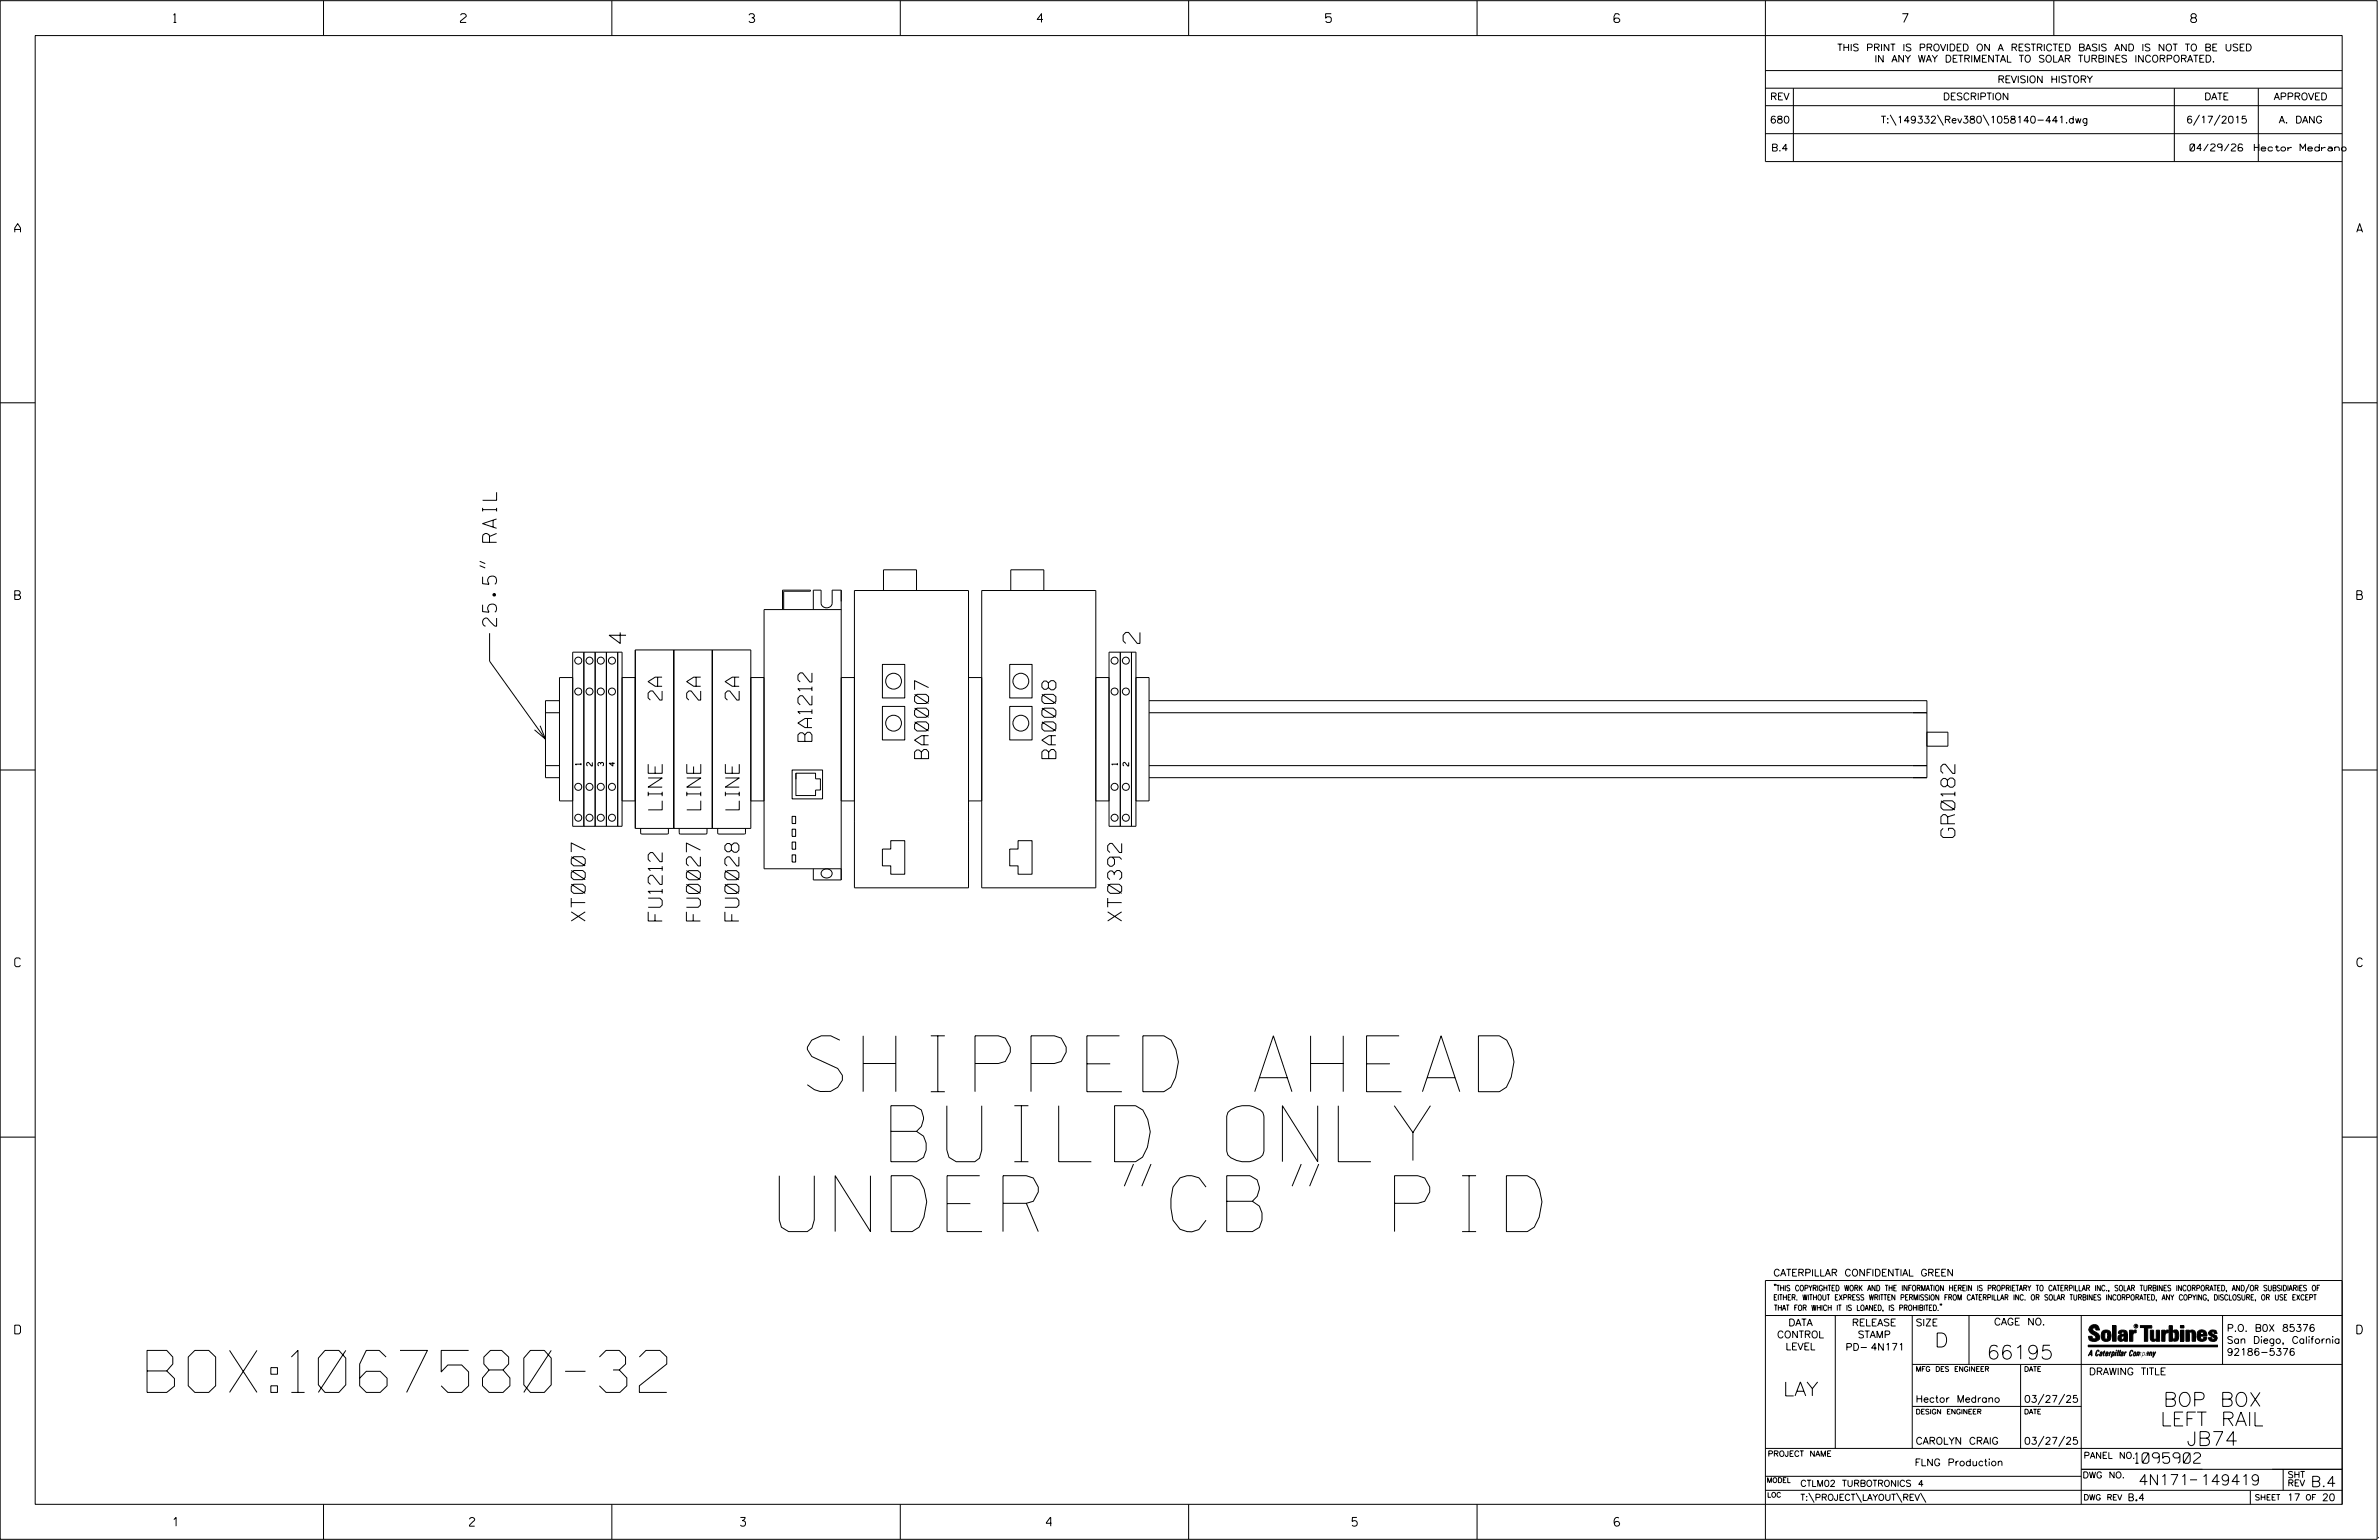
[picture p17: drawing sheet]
<svg xmlns="http://www.w3.org/2000/svg" width="864mm" height="559mm" viewBox="0 0 864 559" stroke-linecap="round" stroke-linejoin="round" font-family="sans-serif">
<defs><g id="words">
<g font-size="20.3">
<text x="293" y="396.1">SHIPPED AHEAD</text>
<text x="323.4" y="421.5">BUILD ONLY</text>
<text x="282.9" y="446.9">UNDER &quot;CB&quot; PID</text>
</g>
<text font-size="15.2" x="53.4" y="505.3">BOX:1067580-32</text>
<g font-size="6.1">
<text x="227.3" y="233.5" transform="rotate(-90 227.3 233.5)">4</text>
<text x="413.8" y="233.5" transform="rotate(-90 413.8 233.5)">2</text>
</g>
<g font-size="5.1">
<text x="180.3" y="227.2" transform="rotate(-90 180.3 227.2)">25.5&quot; RAIL</text>
<text x="240.3" y="254" transform="rotate(-90 240.3 254)">2A</text>
<text x="254.3" y="254" transform="rotate(-90 254.3 254)">2A</text>
<text x="268.3" y="254" transform="rotate(-90 268.3 254)">2A</text>
<text x="294.8" y="269" transform="rotate(-90 294.8 269)">BA1212</text>
<text x="337.1" y="275.3" transform="rotate(-90 337.1 275.3)">BA0007</text>
<text x="383.3" y="275.3" transform="rotate(-90 383.3 275.3)">BA0008</text>
<text x="240.4" y="293.9" transform="rotate(-90 240.4 293.9)">LINE</text>
<text x="254.4" y="293.9" transform="rotate(-90 254.4 293.9)">LINE</text>
<text x="268.4" y="293.9" transform="rotate(-90 268.4 293.9)">LINE</text>
<text x="709.6" y="303.9" transform="rotate(-90 709.6 303.9)">GR0182</text>
<text x="212.5" y="334.2" transform="rotate(-90 212.5 334.2)">XT0007</text>
<text x="240.4" y="334.2" transform="rotate(-90 240.4 334.2)">FU1212</text>
<text x="254.2" y="334.2" transform="rotate(-90 254.2 334.2)">FU0027</text>
<text x="268.2" y="334.2" transform="rotate(-90 268.2 334.2)">FU0028</text>
<text x="407.2" y="334.2" transform="rotate(-90 407.2 334.2)">XT0392</text>
<text x="702.3" y="488.8">D</text>
<text x="721.2" y="493.2">66195</text>
<text x="647.3" y="506.5">LAY</text>
<text x="785.3" y="510.3">BOP BOX</text>
<text x="784.3" y="517.4">LEFT RAIL</text>
<text x="793.8" y="524.5">JB74</text>
</g>
<g font-size="3.8">
<text x="775.1" y="531">1095902</text>
<text x="776.3" y="538.9">4N171</text>
<text x="798.8" y="538.9">149419</text>
<text x="838.8" y="539.5">B.4</text>
</g>
<g font-size="3.2">
<text x="63" y="8.2">1</text>
<text x="167.2" y="8.2">2</text>
<text x="271.8" y="8.2">3</text>
<text x="376.5" y="8.2">4</text>
<text x="481.2" y="8.2">5</text>
<text x="690.6" y="8.2">7</text>
<text x="795.3" y="8.2">8</text>
<text x="5.4" y="84.3">A</text>
<text x="855.5" y="84.3">A</text>
<text x="5.4" y="217.5">B</text>
<text x="855.6" y="217.5">B</text>
<text x="5.4" y="350.8">C</text>
<text x="855.6" y="350.8">C</text>
<text x="5.4" y="484">D</text>
<text x="855.6" y="484">D</text>
<text x="62.8" y="553.8">1</text>
<text x="170.4" y="553.8">2</text>
<text x="268.8" y="553.8">3</text>
<text x="379.8" y="553.8">4</text>
<text x="490.8" y="553.8">5</text>
<text x="585.9" y="553.8">6</text>
</g>
<g font-size="2.5">
<text x="666.9" y="18.5">THIS PRINT IS PROVIDED ON A RESTRICTED BASIS AND IS NOT TO BE USED</text>
<text x="680.5" y="22.6">IN ANY WAY DETRIMENTAL TO SOLAR TURBINES INCORPORATED.</text>
<text x="725.1" y="30">REVISION HISTORY</text>
<text x="642.6" y="36.3">REV</text>
<text x="705.3" y="36.3">DESCRIPTION</text>
<text x="800.2" y="36.3">DATE</text>
<text x="825.4" y="36.3">APPROVED</text>
<text x="642.5" y="44.7">680</text>
<text x="682.8" y="44.7">T:\149332\Rev380\1058140-441.dwg</text>
<text x="793.6" y="44.7">6/17/2015</text>
<text x="827.3" y="44.7">A. DANG</text>
<text x="643" y="54.8">B.4</text>
<text x="795" y="54.8">04/29/26</text>
<text x="818.3" y="54.8">Hector Medrano</text>
<text x="643.8" y="463">CATERPILLAR CONFIDENTIAL GREEN</text>
<text x="645.1" y="485.5">CONTROL</text>
<text x="649.2" y="481.1">DATA</text>
<text x="672.3" y="481.1">RELEASE</text>
<text x="674.4" y="485.5">STAMP</text>
<text x="695.4" y="481.1">SIZE</text>
<text x="723.8" y="480.8">CAGE NO.</text>
<text x="808.4" y="483.1">P.O. B0X 85376</text>
<text x="648.2" y="489.8">LEVEL</text>
<text x="669.9" y="490">PD- 4N171</text>
<text x="808.4" y="487.5">San Diego, California</text>
<text x="808.4" y="491.8">92186-5376</text>
<text x="758.3" y="498.9">DRAWING TITLE</text>
<text x="695.4" y="508.9">Hector Medrano</text>
<text x="734.8" y="508.9">03/27/25</text>
<text x="695.4" y="524.1">CAROLYN CRAIG</text>
<text x="734.8" y="524.1">03/27/25</text>
<text x="695" y="531.9">FLNG Production</text>
<text x="772.8" y="544.6">B.4</text>
<text x="830.2" y="544.6">17</text>
<text x="842.9" y="544.6">20</text>
</g>
<g font-size="2.3">
<text x="756.4" y="529.2">PANEL NO.</text>
<text x="653.5" y="539.4">CTLM02 TURBOTRONICS 4</text>
<text x="756" y="536.3">DWG NO.</text>
<text x="830.4" y="539.3">REV</text>
<text x="830.4" y="536.2">SHT</text>
<text x="653.5" y="544.5">T:\PROJECT\LAYOUT\REV\</text>
</g>
<g font-size="2">
<text x="210.9" y="277.6" transform="rotate(-90 210.9 277.6)">1</text>
<text x="215" y="278" transform="rotate(-90 215 278)">2</text>
<text x="219.1" y="278" transform="rotate(-90 219.1 278)">3</text>
<text x="223.2" y="278" transform="rotate(-90 223.2 278)">4</text>
<text x="405.6" y="277.6" transform="rotate(-90 405.6 277.6)">1</text>
<text x="409.7" y="278" transform="rotate(-90 409.7 278)">2</text>
<text x="643.8" y="468.4">&quot;THIS COPYRIGHTED WORK AND THE INFORMATION HEREIN IS PROPRIETARY TO CATERPILLAR INC., SOLAR TURBINES INCORPORATED, AND/OR SUBSIDIARIES OF</text>
<text x="643.8" y="471.8">EITHER. WITHOUT EXPRESS WRITTEN PERMISSION FROM CATERPILLAR INC. OR SOLAR TURBINES INCORPORATED, ANY COPYING, DISCLOSURE, OR USE EXCEPT</text>
<text x="644" y="475.6">THAT FOR WHICH IT IS LOANED, IS PROHIBITED.&quot;</text>
<text x="641.7" y="528.5">PROJECT NAME</text>
<text x="756.3" y="544.3">DWG REV</text>
<text x="818.5" y="544.3">SHEET</text>
<text x="836.9" y="544.3">OF</text>
</g>
<g font-size="1.8">
<text x="695.4" y="497.6">MFG DES ENGINEER</text>
<text x="734.8" y="497.6">DATE</text>
<text x="695.4" y="513.1">DESIGN ENGINEER</text>
<text x="734.8" y="513.1">DATE</text>
<text x="641.3" y="538">MODEL</text>
<text x="641.5" y="543.3">LOC</text>
</g>
<text font-size=".9" x="775.1" y="481.7">R</text>
</g></defs>
<g fill="none" stroke="#000" stroke-width=".36">
<path d="M.1 .2h862.8v558.4h-862.8zM12.8 12.9h837.4v533h-837.4zM117.4 .2v12.7M222.1 .2v12.7M326.8 .2v12.7M431.5 .2v12.7M536.2 .2v12.7M587.9 5.5l-.5-.5h-1l-.5 1v1.7l.5 .4h1l.6-.4v-.6l-.6-.5h-1l-.5 .5M640.9 .2v58.4h209.3M745.6 .2v12.7M640.9 25.6h209.3M640.9 32h209.3"/>
<path d="M640.9 38.3h209.3M651 32v26.6M789.3 32v26.6M819.8 32v26.6M640.9 48.5h209.3M686.2 41.7l2.1 3.8M703.3 41.7l2.2 3.8M719.9 41.7l2.1 3.8M798.4 41.7l-2.1 3.8M805.9 41.7l-2.1 3.8M.1 146.2h12.7M850.2 146.2h12.7"/>
<path d="M174.1 205.2l2 .9M174.1 203.7l2 .8M320.7 214.3v-7.5h12v7.5M366.9 214.3v-7.5h12v7.5M177.7 229.8v10.1l20.3 28.3M207.9 236.6h17.9v63.2h-17.9zM211.9 236.6v63.2M216 236.6v63.2M220.1 236.6v63.2M224.2 236.6v63.2M230.6 235.8h42v64.8h-42zM244.6 235.8v64.8"/>
<path d="M258.6 235.8v64.8M284.5 221.2v-6.7h9.7v-.4h-10.1v7.1M295.2 221.2v-7.1h2.9v4.8a2.04 2.04 0 0 0 2 1.7 2.04 2.04 0 0 0 2-1.7v-4.8h3.3v105.2h-10.2v-4.1M305.4 221.2h-28v94h28M402.6 236.6h9.8v63.2h-9.8zM406.7 236.6v63.2M410.7 236.6v63.2M198 258.6h5.1M203.1 254.2h-5.1v28h5.1M207.9 245.9h-4.8v44.7h4.8M225.8 245.9h4.8M272.6 245.9h4.8"/>
<path d="M305.4 245.9h4.8v76.3h41.4v-76.3h4.8v76.3h41.4v-76.3h4.8M320.3 256.3h8.1v12.2h-8.1zM320.3 241.1h8.1v12.2h-8.1zM366.5 256.3h8.1v12.2h-8.1zM366.5 241.1h8.1v12.2h-8.1zM412.4 245.9h4.7v44.7h-4.7M417.1 254.2h282.4v28h-282.4M417.1 258.6h282.4M.1 279.4h12.7M196.1 263.3l1.9 4.9-4-3.4M198 277.8h5.1M287.5 279.4h11.1v10.5h-11.1z"/>
<path d="M310.2 268.2v-53.9h41.4v53.9M356.4 268.2v-53.9h41.4v53.9M417.1 277.8h282.4M699.5 265.7h7.6v5.1h-7.6M850.2 279.4h12.7M225.8 290.6h4.8M272.6 290.6h4.8M287.5 296.2h1.3v2.6h-1.3zM288.9 280.6v8.1h7.2v-2h1.7v-4.1h-1.7v-2h-7.2v2.1M305.4 290.6h4.8M351.6 290.6h4.8M397.8 290.6h4.8"/>
<path d="M232.6 300.6v1.6l.4 .4h9.3l.3-.4v-1.6M246.6 300.6v1.6l.3 .4h9.3l.4-.4v-1.6M260.5 300.6v1.6l.4 .4h9.3l.4-.4v-1.6M287.5 300.9h1.3v2.6h-1.3zM287.5 305.5h1.3v2.7h-1.3zM287.5 310.2h1.3v2.6h-1.3zM298.4 316a1.91 1.91 0 0 1 2.5-.6 1.91 1.91 0 0 1 .8 2.5 1.98 1.98 0 0 1-2.3 .6 1.98 1.98 0 0 1-1.2-2.2zM323.4 305h5v12.2h-5v-3h-3.1v-6.1h3.1zM369.6 305h5v12.2h-5v-3h-3.1v-6.1h3.1zM.1 412.6h12.7M850.2 412.6h12.7M411.5 422.4l-3.4 8"/>
<path d="M417.8 422.4l-3.3 8M472.4 422.4l-3.3 8M478.7 422.4l-3.3 8M640.9 477.3h209.3M644.2 466.1l-.1 .4M644.7 466.1l-.2 .4M666.2 477.3v48.3M694.2 477.3v48.3M704.4 473.3l-.1 .4M704.8 473.3l-.1 .4M714.8 477.3v17.8M755.5 477.3v68.6"/>
<path d="M806.8 477.3v17.8M816.5 466l-1.4 3.1M850.2 464.6h-209.3v94M850.2 464.8v81.1M694.2 495.1h156M733.5 495.1v30.5M758.6 481.4a2.02 2.02 0 0 1 3.1-.1l.5 1.3h-1.3l-.2-.6-.4-.2-.6 .1-.1 .4 .4 .7a2.46 2.46 0 0 1 2.2 2.9 2.83 2.83 0 0 1-3.8 .3l-.3-1.3h1.3l.2 .7 .6 .3 .5-.2 .2-.5-.4-.6-1.9-1.2-.4-.9zM759.2 491.3h-.7l.7-1.2v1.9h.2l-.1-2.1-1.3 2.1 .5-.5h.7M761.3 490l.3-.2 .4 .3-.1 .3-.3-.4-.4 .3-.3 1.6h.4l.4-.5-.3 .6-.4 .1-.3-.4zM762.6 490.6l.5-.1-.1 1.4h-.9a.74 .74 0 0 1 .9-.8l-.3 .7-.5 .1 .2-.5 .6-.2v-.5l-.7 .2zM763 483.2a2.17 2.17 0 0 1 3.1 0l.3 1.4-.3 1.5a2.17 2.17 0 0 1-3.1 0l-.3-1.5zM763.6 490.5l.4-.4 .2 .6h-.3l-.3 .9 .2 .4-.3-.1z"/>
<path d="M764.1 483.7l.5-.4 .4 .3v2.2l-.4 .2-.5-.2zM764.6 491.1l.6 .2v-.7l-.4-.1-.4 .6-.1 .8h.6M764.6 491.1l-.1 .8h.4M764.6 482.6v.8M764.8 490.7l.4 .1v.3h-.6zM765 491.5l-.1 .4zM766 490.5l-.5 1.5zM766 490.8l.4-.3-.4 .4M766.9 481h1.3v5.7h-1.3zM767 490.8l.5 .1-.3 .8-.4 .2zM767.3 490.5h-.5l-.5 2M767.3 490.5a.8 .8 0 0 1 .2 1 .8 .8 0 0 1-.9 .4l-.1 .6"/>
<path d="M767.3 490.5l-.1 .2M768.1 490.5l-.4 1.5zM768.2 489.9h.3l-.1 .2h-.2zM769 489.9l-.5 2.1zM769.7 489.9l-.6 2.1zM770.1 491.4l.5-.3-.5 .8zM770.4 491.9h.1M770.6 491.1l.1-.4-.7 .2 .1-.3 .6-.1 .2 .3-.5 1.1M770.6 491.1a.74 .74 0 0 0-.8 .8h.6M771 484.8h-.7l-.3 .6 .4 .7 .5-.3 .1-2.4h-.8l-.1 .4h-1.2a1.71 1.71 0 0 1 1.8-1.3 1.71 1.71 0 0 1 1.6 1.4v2.8h-1.1l-.1-.6M771 484.2l-1.5 .1a1.41 1.41 0 0 0 0 2.4l.5 .1 1.1-.7M771.2 486.1h-.1"/>
<path d="M771.4 490.5l.1 .3 .4-.3-.9 1.5zM771.5 490.8h.1M773 482.7h1.2v.5l.5-.5 .7-.1v1h-.6l-.5 .4-.1 2.7h-1.2zM773.3 490.3l.6-.4 .4 .2-.1 .4-.3-.4a1.28 1.28 0 0 0-.5 1.8l.6-.4-.1 .4-.8 .1zM774.7 490.8l.5-.3a.88 .88 0 0 1 .2 .9 .88 .88 0 0 1-.7 .7l-.2-.2zM774.8 490.9h.5l-.3 1h-.3l-.2-.2zM775.2 490.5l-.1 .2M776.8 481h4.3v.9h-1.5v4.8h-1.3M776.8 490.6l-.8 .2v-.3l-.4 1.5 .8-1.3v1.3l.3-1.2M779.3 491.1h.4M779.6 490.5h.3l-.3 1.4M779.6 490.7h.2l-.1 .4"/>
<path d="M779.7 491.1l-.1 .4M779.7 491.1l-.4 .2M780.1 492l.4-1.5 .1 .3 .3-.3 .3 .2-.3 1.3v-1.3l-.7 1.3M780.6 482.7h1.2v2.7l.1 .4 .4 .3 .4-.7v-2.7h1.2l.1 4h-1.3v-.5l-1.1 .6-.7-.3-.3-.7zM781.6 492.5l1-2-.8 1.3-.2-1.3-.2 2M784.7 482.7h1.2v.5l.5-.5 .7-.1v1h-.5l-.6 .4-.1 2.7h-1.2zM787.4 481h1.2v2a1.4 1.4 0 0 1 2.2 .2l.1 1.4-.4 1.9-1.5 .1-.4-.5v-1l.5 .9 .5-.3v-2.1l-.5-.4-.5 .7v2.8h-1.2zM791.5 482.7h1.3v4h-1.3zM791.5 481h1.3v.9h-1.3zM793.5 482.7h1.3v.4l.7-.5 1.1 .2 .4 .6v3.3h-1.2l-.3-3.4-.7 .2v3.2h-1.3zM794.8 483.1h.1M797.7 483.2a1.92 1.92 0 0 1 2.4-.5 1.92 1.92 0 0 1 1 2.1h-2.3v.8l.6 .5 .5-.3v-.5h1.2a1.83 1.83 0 0 1-2.1 1.4 1.83 1.83 0 0 1-1.5-2.1z"/>
<path d="M798.8 484.2v.6M799.1 483.4h.6l.2 .8h-1.1zM804.6 482.9a1.84 1.84 0 0 0-2.9 .8 3.3 3.3 0 0 0 2.2 1.9l-.5 .5-.4-.3-.1-.4h-1.2l.1 .6a1.92 1.92 0 0 0 2.9 .4M804.9 483.8h-1.2l-.2-.6-.5 .1-.1 .3 .1 .3 1.8 .9M805.1 488.1h-47.1v.6h47.1M694.2 510.3h61.3M742 505.8l-2.2 3.9M749.5 505.8l-2.2 3.9M640.9 525.6h209.2M640.9 535.7h114.6M742 521.1l-2.2 3.8M749.5 521.1l-2.2 3.8"/>
<path d="M755.5 533.2h94.7M795 537h2.6M828.8 533.2v7.6M117.4 545.9v12.7M222.1 545.9v12.7M326.8 545.9v12.7M431.5 545.9v12.7M536.2 545.9v12.7M640.9 540.8h209.3M656.6 541.7l2 3.5M673.8 541.7l1.9 3.5M688.4 541.7l2 3.5"/>
<path d="M697.2 541.7l1.9 3.5M816.9 541v4.9M863.5 558h.1"/>
<circle cx="209.9" cy="239.7" r="1.28"/>
<circle cx="214" cy="239.7" r="1.27"/>
<circle cx="218.1" cy="239.7" r="1.27"/>
<circle cx="222.2" cy="239.7" r="1.28"/>
<circle cx="404.6" cy="239.7" r="1.28"/>
<circle cx="408.7" cy="239.7" r="1.27"/>
<circle cx="209.9" cy="250.9" r="1.27"/>
<circle cx="214" cy="250.9" r="1.26"/>
<circle cx="218.1" cy="250.9" r="1.27"/>
<circle cx="222.2" cy="250.9" r="1.27"/>
<circle cx="324.4" cy="247.2" r="2.87"/>
<circle cx="370.6" cy="247.2" r="2.87"/>
<circle cx="404.6" cy="250.9" r="1.27"/>
<circle cx="408.7" cy="250.9" r="1.27"/>
<circle cx="324.4" cy="262.4" r="2.87"/>
<circle cx="370.6" cy="262.4" r="2.87"/>
<circle cx="209.9" cy="296.7" r="1.27"/>
<circle cx="209.9" cy="285.5" r="1.28"/>
<circle cx="214" cy="296.7" r="1.26"/>
<circle cx="214" cy="285.5" r="1.27"/>
<circle cx="218.1" cy="285.5" r="1.27"/>
<circle cx="218.1" cy="296.7" r="1.27"/>
<circle cx="222.2" cy="296.7" r="1.27"/>
<circle cx="222.2" cy="285.5" r="1.28"/>
<circle cx="404.6" cy="296.7" r="1.27"/>
<circle cx="404.6" cy="285.5" r="1.28"/>
<circle cx="408.7" cy="296.7" r="1.27"/>
<circle cx="408.7" cy="285.5" r="1.28"/>
<circle cx="775.4" cy="481.2" r=".69"/>
</g>
<g fill="#000">
<path d="M768.1 490.5l-.4 1.5zM768.2 489.9h.3l-.1 .2h-.2zM769 489.9l-.5 2.1zM769.7 489.9l-.6 2.1zM791.5 481h1.3v.9h-1.3zM791.5 482.7h1.3v4h-1.3zM758 488.1h47.1v.6h-47.1z"/>
<path d="M759.2 489.9l-1.2 2.1 .5-.5h.7v.5h.2zM759.2 490.1v1.2h-.7z" fill-rule="evenodd"/>
<path d="M758.6 481.4a2.02 2.02 0 0 1 3.1-.1l.5 1.3h-1.3l-.2-.6-.4-.2-.6 .1-.1 .4 .4 .7a2.46 2.46 0 0 1 2.2 2.9 2.83 2.83 0 0 1-3.8 .3l-.3-1.3h1.3l.2 .7 .6 .3 .5-.2 .2-.5-.4-.6-1.9-1.2-.4-.9z" fill-rule="evenodd"/>
<path d="M761.3 490l.3-.2 .4 .3-.1 .3-.3-.4-.4 .3-.3 1.6h.4l.4-.5-.3 .6-.4 .1-.3-.4z" fill-rule="evenodd"/>
<path d="M762.6 490.6l.5-.1-.1 1.4h-.9a.74 .74 0 0 1 .9-.8l-.6 .3-.2 .5 .5-.1 .3-.6v-.5l-.7 .2z" fill-rule="evenodd"/>
<path d="M763.6 490.5l.4-.4 .2 .6h-.3l-.3 .9 .2 .4-.3-.1z" fill-rule="evenodd"/>
<path d="M764.8 490.5l.5 .3-.1 .5h-.6l.6-.2v-.3l-.4-.1-.3 1.2h.4l.3-.4-.6 .6-.3-.2v-.4z" fill-rule="evenodd"/>
<path d="M763 483.2a2.17 2.17 0 0 1 3.1 0l.3 1.4-.3 1.5a2.17 2.17 0 0 1-3.1 0l-.3-1.5zM764.1 483.7v2.1l.5 .2 .4-.2v-2.2l-.4-.3z" fill-rule="evenodd"/>
<path d="M766 490.5v.3l.4-.1-.4 .2-.5 1.1z" fill-rule="evenodd"/>
<path d="M766.8 490.5l-.5 2 .3-.6a.71 .71 0 0 0 .9-.5 .71 .71 0 0 0-.4-.9zM767 490.8l.5 .1-.3 .8-.4 .2z" fill-rule="evenodd"/>
<path d="M766.9 481h1.3v5.7h-1.3z" fill-rule="evenodd"/>
<path d="M770.1 490.6l.6-.1 .2 .3-.4 1.2-.5 .1-.2-.5 .3-.5h.5l-.7 .5v.3l.4-.1 .4-.9-.5-.2-.2 .2z" fill-rule="evenodd"/>
<path d="M769.4 482.8l-.5 1h1.2l.1-.4h.8v.8l-1.5 .1a1.41 1.41 0 0 0 0 2.4l.5 .1 1.1-.7 .1 .6h1.1v-2.8a1.79 1.79 0 0 0-2.4-1.2zM770.3 484.8h.7l-.1 1-.5 .3-.4-.7z" fill-rule="evenodd"/>
<path d="M771.4 490.5l.1 .3 .4-.3-.9 1.5z" fill-rule="evenodd"/>
<path d="M773 482.7h1.2v.5l.5-.5 .7-.1v1h-.6l-.5 .4-.1 2.7h-1.2z" fill-rule="evenodd"/>
<path d="M773.3 490.3l.6-.4 .4 .2-.1 .4-.3-.4a1.28 1.28 0 0 0-.5 1.8l.6-.4-.3 .5h-.6z" fill-rule="evenodd"/>
<path d="M774.7 490.8l-.2 1.1h.7a.96 .96 0 0 0 0-1.4zM774.8 490.9h.5l-.1 .6-.5 .4-.2-.2z" fill-rule="evenodd"/>
<path d="M776 490.5v.3l.4-.3 .2 .3 .7-.2-.3 1.4v-1.3l-.6 1.3v-1.3l-.8 1.3z" fill-rule="evenodd"/>
<path d="M776.8 481h4.3v.9h-1.5v4.8h-1.3v-4.8h-1.5z" fill-rule="evenodd"/>
<path d="M777.9 490.5l-.5 2 .3-.6a.71 .71 0 0 0 .9-.5 .71 .71 0 0 0-.4-.9zM778.1 490.8l.3-.1 .1 .4-.5 .8-.2-.5z" fill-rule="evenodd"/>
<path d="M779.3 490.6l.6-.1-.3 1.5-.7-.1a.67 .67 0 0 1 .8-.8l-.6 .3-.1 .5 .4-.1 .4-.9-.4-.2-.3 .2z" fill-rule="evenodd"/>
<path d="M780.5 490.5l.1 .3 .3-.3 .3 .2-.3 1.3v-1.3l-.8 1.3z" fill-rule="evenodd"/>
<path d="M780.6 482.7h1.2v2.7l.1 .4 .4 .3 .4-.7v-2.7h1.2l.1 4h-1.3v-.5l-1.1 .6-.7-.3-.3-.7z" fill-rule="evenodd"/>
<path d="M781.6 490.5l.2 1.3 .8-1.3-1.2 2z" fill-rule="evenodd"/>
<path d="M784.7 482.7h1.2v.5l.5-.5 .7-.1v1h-.5l-.6 .4-.1 2.7h-1.2z" fill-rule="evenodd"/>
<path d="M787.4 481h1.2v2a1.4 1.4 0 0 1 2.2 .2l.1 1.4-.4 1.9-1.5 .1-.4-.5v-1l.5 .9 .5-.3v-2.1l-.5-.4-.5 .7v2.8h-1.2z" fill-rule="evenodd"/>
<path d="M793.5 482.7h1.3v.4a1.29 1.29 0 0 1 2.2 .3v3.3h-1.2l-.3-3.4-.7 .2v3.2h-1.3z" fill-rule="evenodd"/>
<path d="M797.7 483.2a1.92 1.92 0 0 1 2.4-.5 1.92 1.92 0 0 1 1 2.1h-2.3v.8l.6 .5 .5-.3v-.5h1.2a1.83 1.83 0 0 1-2.1 1.4 1.83 1.83 0 0 1-1.5-2.1zM799.1 483.4l-.3 .8h1.1l-.2-.8z" fill-rule="evenodd"/>
<path d="M801.9 483.2a1.94 1.94 0 0 1 3 .1v.5h-1.2l-.2-.6-.5 .1-.1 .3 .1 .3 1.8 .9a1.2 1.2 0 0 1 .1 1.3 1.2 1.2 0 0 1-1.2 .7l-1.6-.4-.4-1h1.2l.1 .4 .4 .3 .5-.5a3.3 3.3 0 0 1-2.2-1.9z" fill-rule="evenodd"/>
<circle cx="761.4" cy="492" r=".07"/>
<circle cx="762.2" cy="485.1" r=".07"/>
<circle cx="769.3" cy="492" r=".07"/>
<circle cx="773.1" cy="486.7" r=".07"/>
<circle cx="791.5" cy="486.7" r=".07"/>
<circle cx="791.5" cy="481" r=".07"/>
<circle cx="794.8" cy="486.7" r=".07"/>
</g>
<use href="#words"/>
</svg>
